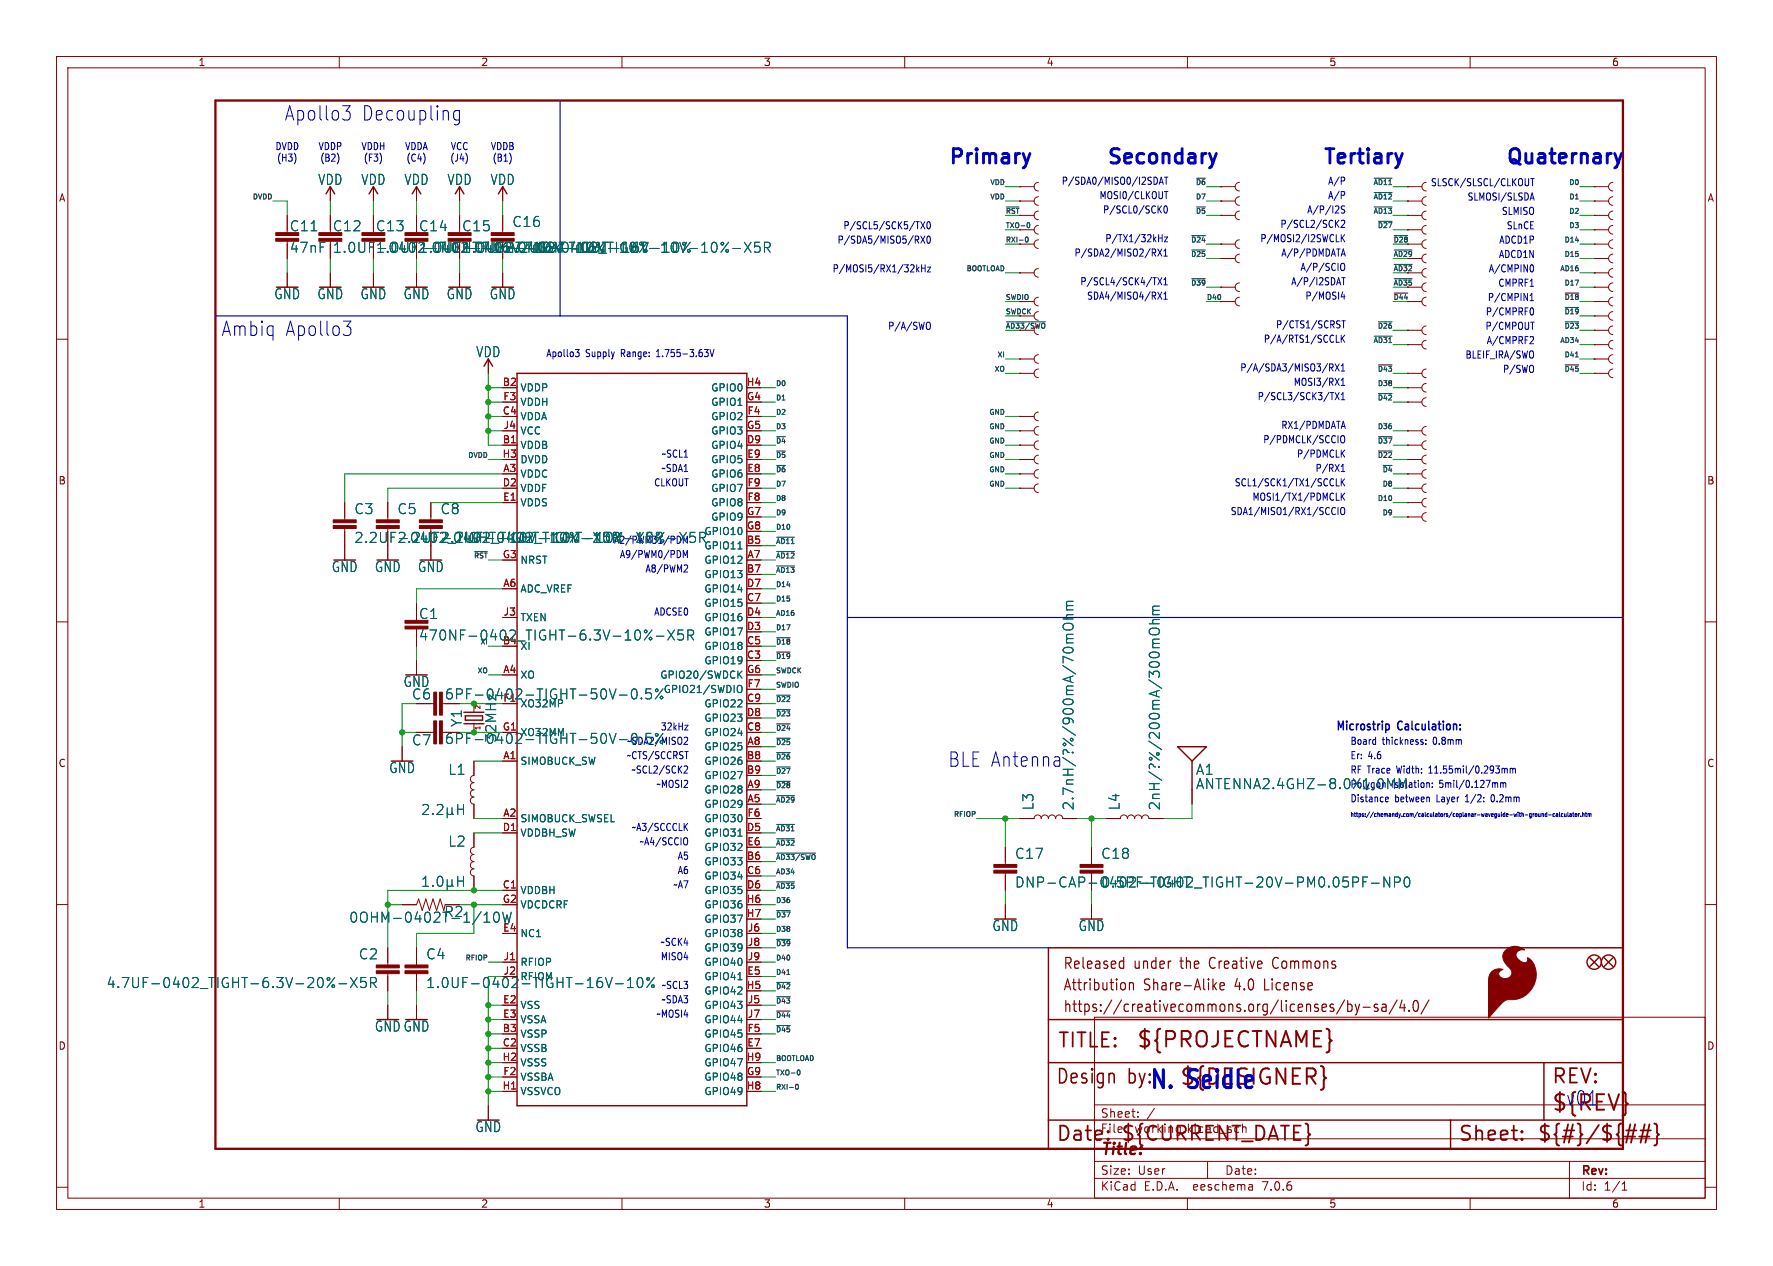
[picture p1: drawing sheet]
<svg xmlns="http://www.w3.org/2000/svg" width="314mm" height="224mm" viewBox="0 0 314 224" stroke-linecap="round" stroke-linejoin="round" font-family="sans-serif">
<defs><g id="words">
<g font-size="4.4" fill="#0000c2">
<text x="203.2" y="192.8">N.</text>
<text x="210.4" y="192.8">Seidle</text>
</g>
<g font-size="3.8" fill="#840000">
<text x="200.9" y="185.7">${PROJECTNAME}</text>
<text x="208.5" y="192.3">${DESIGNER}</text>
<text x="274.3" y="196.9">${REV}</text>
</g>
<g font-size="3.5" fill="#0000c2">
<text x="50.3" y="21.6">Apollo3</text>
<text x="64" y="21.6">Decoupling</text>
<text x="167.5" y="29.7">Primary</text>
<text x="195.5" y="29.7">Secondary</text>
<text x="233.7" y="29.7">Tertiary</text>
<text x="266.1" y="29.7">Quaternary</text>
<text x="39.1" y="59.7">Ambiq</text>
<text x="50.5" y="59.7">Apollo3</text>
<text x="167.7" y="135.9">BLE Antenna</text>
<text x="276.9" y="195.8">v01</text>
</g>
<g font-size="3.5" fill="#840000">
<text x="186.9" y="185.7">TITLE:</text>
<text x="186.7" y="192.1">Design</text>
<text x="199.4" y="192.1">by:</text>
<text x="274.3" y="192.1">REV:</text>
<text x="186.7" y="202.2">Date:</text>
<text x="198.1" y="202.2">${CURRENT_DATE}</text>
<text x="257.8" y="202.2">Sheet:</text>
<text x="271.8" y="202.2">${#}/${##}</text>
</g>
<text font-size="2.8" fill="#840000" x="194.6" y="204.8">Title:</text>
<g font-size="2.7" fill="#840000">
<text x="188" y="171.7">Released</text>
<text x="200.5" y="171.7">under</text>
<text x="208.9" y="171.7">the</text>
<text x="214.3" y="171.7">Creative</text>
<text x="225.8" y="171.7">Commons</text>
<text x="188" y="175.5">Attribution</text>
<text x="188" y="179.3">https://creativecommons.org/licenses/by-sa/4.0/</text>
<text x="202.2" y="175.5">Share-Alike</text>
<text x="218.5" y="175.5">4.0</text>
<text x="224" y="175.5">License</text>
</g>
<g font-size="2.5" fill="#006464">
<text x="56.2" y="32.9">VDD</text>
<text x="63.8" y="32.9">VDD</text>
<text x="71.4" y="32.9">VDD</text>
<text x="79" y="32.9">VDD</text>
<text x="86.7" y="32.9">VDD</text>
<text x="51.2" y="41.1">C11</text>
<text x="58.8" y="41.1">C12</text>
<text x="66.4" y="41.1">C13</text>
<text x="74" y="41.1">C14</text>
<text x="81.6" y="41.1">C15</text>
<text x="90.5" y="40.4">C16</text>
<text x="74" y="44.9">1.0UF-0402-TIGHT-16V-10%</text>
<text x="81.6" y="44.9">1.0UF-0402-TIGHT-16V-10%</text>
<text x="89.3" y="44.9">2.2UF-0402_TIGHT-10V-10%-X5R</text>
<text x="48.4" y="53.1">GND</text>
<text x="56" y="53.1">GND</text>
<text x="63.7" y="53.1">GND</text>
<text x="71.3" y="53.1">GND</text>
<text x="78.9" y="53.1">GND</text>
<text x="86.5" y="53.1">GND</text>
<text x="84.1" y="63.4">VDD</text>
<text x="62.6" y="91.2">C3</text>
<text x="70.2" y="91.2">C5</text>
<text x="77.8" y="91.2">C8</text>
<text x="58.6" y="101.4">GND</text>
<text x="62.6" y="96.2">2.2UF-0402_TIGHT-10V-10%-X5R</text>
<text x="66.2" y="101.4">GND</text>
<text x="73.8" y="101.4">GND</text>
<text x="77.8" y="96.2">2.2UF-0402_TIGHT-10V-10%-X5R</text>
<text x="74" y="109.7">C1</text>
<text x="71.3" y="121.7">GND</text>
<text x="81.9" y="128.7" transform="rotate(-90 81.9 128.7)">Y1</text>
<text x="88" y="131.4" transform="rotate(-90 88 131.4)">32MHz</text>
<text x="68.7" y="137">GND</text>
<text x="79.2" y="137.3">L1</text>
<text x="211.4" y="137.3">A1</text>
<text x="183" y="143.4" transform="rotate(-90 183 143.4)">L3</text>
<text x="190.1" y="143.4" transform="rotate(-90 190.1 143.4)">2.7nH/?%/900mA/70mOhm</text>
<text x="198.2" y="143.4" transform="rotate(-90 198.2 143.4)">L4</text>
<text x="205.3" y="143.4" transform="rotate(-90 205.3 143.4)">2nH/?%/200mA/300mOhm</text>
<text x="211.4" y="139.8">ANTENNA2.4GHZ-8.0X1.0MM</text>
<text x="79.2" y="150">L2</text>
<text x="179.4" y="152.1">C17</text>
<text x="194.7" y="152.1">C18</text>
<text x="179.4" y="157.2">DNP-CAP-0402-TIGHT</text>
<text x="194.7" y="157.2">0.5PF-0402_TIGHT-20V-PM0.05PF-NP0</text>
<text x="61.7" y="163.4">0OHM-0402T-1/10W</text>
<text x="175.4" y="164.9">GND</text>
<text x="190.7" y="164.9">GND</text>
<text x="63.4" y="169.9">C2</text>
<text x="75.3" y="169.9">C4</text>
<text x="18.8" y="175">4.7UF-0402_TIGHT-6.3V-20%-X5R</text>
<text x="75.3" y="175">1.0UF-0402-TIGHT-16V-10%</text>
<text x="66.2" y="182.7">GNDGND</text>
<text x="84" y="200.5">GND</text>
</g>
<g font-size="2.5" fill="#840000">
<text x="51.2" y="44.9">47nF</text>
<text x="58.8" y="44.9">1.0UF-0402-TIGHT-16V-10%</text>
<text x="74" y="113.5">470NF-0402_TIGHT-6.3V-10%-X5R</text>
<text x="72.8" y="123.9">C6</text>
<text x="78.6" y="123.9">6PF-0402-TIGHT-50V-0.5%</text>
<text x="78.6" y="131.8">6PF-0402-TIGHT-50V-0.5%</text>
<text x="72.8" y="132.1">C7</text>
<text x="78.5" y="162.4">R2</text>
</g>
<g font-size="2.1" fill="#0000c2">
<text x="236.2" y="129.3">Microstrip</text>
<text x="247.3" y="129.3">Calculation:</text>
</g>
<g font-size="2.1" fill="#840000">
<text x="194.6" y="197.9">Sheet:</text>
<text x="194.6" y="200.6">File:</text>
<text x="200.6" y="200.6">working.kicad_sch</text>
<text x="194.6" y="208">Size:</text>
<text x="201.2" y="208">User</text>
<text x="216.6" y="208">Date:</text>
<text x="279.6" y="208.2">Rev:</text>
<text x="194.6" y="210.8">KiCad</text>
<text x="202.3" y="210.8">E.D.A.</text>
<text x="211.2" y="210.8">eeschema</text>
<text x="223.5" y="210.8">7.0.6</text>
<text x="279.6" y="210.8">Id:</text>
<text x="283.6" y="210.8">1/1</text>
</g>
<g font-size="1.8" fill="#840000">
<text x="35" y="11.9">1</text>
<text x="85" y="11.9">2</text>
<text x="135" y="11.9">3</text>
<text x="185" y="11.9">4</text>
<text x="235" y="11.9">5</text>
<text x="285" y="11.9">6</text>
<text x="10.3" y="35.9">A</text>
<text x="301.9" y="35.9">A</text>
<text x="10.3" y="85.9">B</text>
<text x="301.8" y="85.9">B</text>
<text x="10.3" y="135.9">C</text>
<text x="301.8" y="135.9">C</text>
<text x="10.3" y="185.9">D</text>
<text x="301.8" y="185.9">D</text>
<text x="35" y="213.8">1</text>
<text x="85" y="213.8">2</text>
<text x="135" y="213.8">3</text>
<text x="185" y="213.8">4</text>
<text x="235" y="213.8">5</text>
<text x="285" y="213.8">6</text>
</g>
<g font-size="1.8" fill="#0000c2">
<text x="48.6" y="26.9">DVDD</text>
<text x="48.9" y="28.9">(H3)</text>
<text x="56.2" y="26.9">VDDP</text>
<text x="56.5" y="28.9">(B2)</text>
<text x="63.8" y="26.9">VDDH</text>
<text x="64.2" y="28.9">(F3)</text>
<text x="71.5" y="26.9">VDDA</text>
<text x="71.8" y="28.9">(C4)</text>
<text x="79.5" y="28.9">(J4)</text>
<text x="79.6" y="26.9">VCC</text>
<text x="86.7" y="26.9">VDDB</text>
<text x="87" y="28.9">(B1)</text>
<text x="187.6" y="32.8">P/SDA0/MISO0/I2SDAT</text>
<text x="194.3" y="35.3">MOSI0/CLKOUT</text>
<text x="234.7" y="32.8">A/P</text>
<text x="234.7" y="35.3">A/P</text>
<text x="252.9" y="33">SLSCK/SLSCL/CLKOUT</text>
<text x="259.4" y="35.6">SLMOSI/SLSDA</text>
<text x="149" y="40.6">P/SCL5/SCK5/TX0</text>
<text x="194.9" y="37.9">P/SCL0/SCK0</text>
<text x="226.3" y="40.4">P/SCL2/SCK2</text>
<text x="231" y="37.9">A/P/I2S</text>
<text x="265.5" y="38.1">SLMISO</text>
<text x="266.3" y="40.6">SLnCE</text>
<text x="148" y="43.2">P/SDA5/MISO5/RX0</text>
<text x="189.9" y="45.5">P/SDA2/MISO2/RX1</text>
<text x="195.4" y="42.9">P/TX1/32kHz</text>
<text x="222.8" y="42.9">P/MOSI2/I2SWCLK</text>
<text x="226.5" y="45.5">A/P/PDMDATA</text>
<text x="265" y="45.7">ADCD1N</text>
<text x="265" y="43.2">ADCD1P</text>
<text x="147.1" y="48.3">P/MOSI5/RX1/32kHz</text>
<text x="190.9" y="50.6">P/SCL4/SCK4/TX1</text>
<text x="192.1" y="53.1">SDA4/MISO4/RX1</text>
<text x="228.2" y="50.6">A/P/I2SDAT</text>
<text x="229.9" y="48">A/P/SCIO</text>
<text x="230.7" y="53.1">P/MOSI4</text>
<text x="263" y="53.3">P/CMPIN1</text>
<text x="263.2" y="48.3">A/CMPIN0</text>
<text x="264.9" y="50.8">CMPRF1</text>
<text x="156.9" y="58.4">P/A/SWO</text>
<text x="225.5" y="58.2">P/CTS1/SCRST</text>
<text x="262.6" y="58.4">P/CMPOUT</text>
<text x="262.6" y="55.9">P/CMPRF0</text>
<text x="96.5" y="63.3">Apollo3</text>
<text x="103.6" y="63.3">Supply</text>
<text x="110" y="63.3">Range:</text>
<text x="116.5" y="63.3">1.755-3.63V</text>
<text x="219.2" y="65.8">P/A/SDA3/MISO3/RX1</text>
<text x="223.4" y="60.7">P/A/RTS1/SCCLK</text>
<text x="259" y="63.5">BLEIF_IRA/SWO</text>
<text x="262.8" y="61">A/CMPRF2</text>
<text x="222.3" y="70.9">P/SCL3/SCK3/TX1</text>
<text x="228.7" y="68.3">MOSI3/RX1</text>
<text x="265.7" y="66">P/SWO</text>
<text x="226.5" y="76">RX1/PDMDATA</text>
<text x="116.8" y="83.6">~SDA1</text>
<text x="116.9" y="81">~SCL1</text>
<text x="223.3" y="78.5">P/PDMCLK/SCCIO</text>
<text x="229.2" y="81">P/PDMCLK</text>
<text x="232.5" y="83.6">P/RX1</text>
<text x="115.6" y="86.1">CLKOUT</text>
<text x="218.2" y="86.1">SCL1/SCK1/TX1/SCCLK</text>
<text x="221.4" y="88.7">MOSI1/TX1/PDMCLK</text>
<text x="217.5" y="91.2">SDA1/MISO1/RX1/SCCIO</text>
<text x="109.5" y="98.8">A9/PWM0/PDM</text>
<text x="114" y="101.4">A8/PWM2</text>
<text x="115.6" y="109">ADCSE0</text>
<text x="116.7" y="129.3">32kHz</text>
<text x="238.8" y="131.8">Board</text>
<text x="244.5" y="131.8">thickness:</text>
<text x="253.6" y="131.8">0.8mm</text>
<text x="110.7" y="134.4">~CTS/SCCRST</text>
<text x="111.6" y="136.9">~SCL2/SCK2</text>
<text x="238.8" y="136.9">RF Trace</text>
<text x="238.8" y="134.4">Er:</text>
<text x="242" y="134.4">4.6</text>
<text x="247.2" y="136.9">Width:</text>
<text x="253.1" y="136.9">11.55mil/0.293mm</text>
<text x="116" y="139.5">~MOSI2</text>
<text x="238.8" y="142">Distance</text>
<text x="246.7" y="142">between</text>
<text x="254.3" y="142">Layer</text>
<text x="254.8" y="139.5">5mil/0.127mm</text>
<text x="259.6" y="142">1/2:</text>
<text x="264.3" y="142">0.2mm</text>
<text x="111.6" y="147.1">~A3/SCCCLK</text>
<text x="113" y="149.6">~A4/SCCIO</text>
<text x="119.7" y="154.7">A6</text>
<text x="119.7" y="152.2">A5</text>
<text x="119" y="157.2">~A7</text>
<text x="116.7" y="167.4">~SCK4</text>
<text x="116.7" y="169.9">MISO4</text>
<text x="116.8" y="177.6">~SDA3</text>
<text x="116.9" y="175">~SCL3</text>
<text x="116" y="180.1">~MOSI4</text>
</g>
<g font-size="1.8" fill="#a90000">
<text x="88.8" y="68.3">B2</text>
<text x="88.9" y="70.9">F3</text>
<text x="132" y="68.3">H4</text>
<text x="132" y="70.9">G4</text>
<text x="88.8" y="73.4">C4</text>
<text x="89" y="75.9">J4</text>
<text x="132" y="75.9">G5</text>
<text x="132.1" y="73.4">F4</text>
<text x="88.8" y="81">H3</text>
<text x="88.8" y="78.5">B1</text>
<text x="88.9" y="83.6">A3</text>
<text x="132" y="78.5">D9</text>
<text x="132.1" y="83.6">E8</text>
<text x="132.1" y="81">E9</text>
<text x="88.8" y="86.1">D2</text>
<text x="88.9" y="88.6">E1</text>
<text x="132.1" y="88.6">F8</text>
<text x="132.1" y="86.1">F9</text>
<text x="132" y="91.2">G7</text>
<text x="132" y="93.7">G8</text>
<text x="88.8" y="98.8">G3</text>
<text x="132" y="96.3">B5</text>
<text x="132" y="101.3">B7</text>
<text x="132.1" y="98.8">A7</text>
<text x="88.9" y="103.9">A6</text>
<text x="132" y="106.4">C7</text>
<text x="132" y="103.9">D7</text>
<text x="89" y="109">J3</text>
<text x="132" y="111.5">D3</text>
<text x="132" y="109">D4</text>
<text x="88.9" y="119.1">A4</text>
<text x="132" y="116.6">C3</text>
<text x="132" y="114">C5</text>
<text x="132" y="119.1">G6</text>
<text x="132" y="124.2">C9</text>
<text x="132.1" y="121.7">F7</text>
<text x="132" y="129.3">C8</text>
<text x="132" y="126.7">D8</text>
<text x="132.1" y="131.8">A8</text>
<text x="88.9" y="134.4">A1</text>
<text x="132" y="134.4">B8</text>
<text x="132" y="136.9">B9</text>
<text x="132.1" y="142">A5</text>
<text x="132.1" y="139.4">A9</text>
<text x="88.8" y="147.1">D1</text>
<text x="88.9" y="144.5">A2</text>
<text x="132" y="147.1">D5</text>
<text x="132.1" y="149.6">E6</text>
<text x="132.1" y="144.5">F6</text>
<text x="132" y="152.1">B6</text>
<text x="132" y="154.7">C6</text>
<text x="88.8" y="157.2">C1</text>
<text x="88.8" y="159.8">G2</text>
<text x="132" y="159.8">H6</text>
<text x="132" y="157.2">D6</text>
<text x="88.9" y="164.8">E4</text>
<text x="132" y="162.3">H7</text>
<text x="132.2" y="164.8">J6</text>
<text x="132.2" y="167.4">J8</text>
<text x="89" y="169.9">J1</text>
<text x="132.1" y="172.5">E5</text>
<text x="132.2" y="169.9">J9</text>
<text x="88.9" y="177.5">E2</text>
<text x="132" y="175">H5</text>
<text x="132.2" y="177.5">J5</text>
<text x="88.8" y="182.6">B3</text>
<text x="88.8" y="185.2">C2</text>
<text x="88.9" y="180.1">E3</text>
<text x="132.1" y="185.2">E7</text>
<text x="132.1" y="182.6">F5</text>
<text x="132.2" y="180.1">J7</text>
<text x="88.8" y="187.7">H2</text>
<text x="88.9" y="190.2">F2</text>
<text x="132" y="187.7">H9</text>
<text x="132" y="190.2">G9</text>
<text x="88.8" y="192.8">H1</text>
<text x="132" y="192.8">H8</text>
</g>
<g font-size="1.8" fill="#006464">
<text x="91.9" y="69.4">VDDP</text>
<text x="91.9" y="72">VDDH</text>
<text x="125.7" y="72">GPIO1</text>
<text x="125.7" y="69.4">GPIO0</text>
<text x="91.9" y="74.5">VDDA</text>
<text x="91.9" y="77.1">VCC</text>
<text x="125.7" y="74.5">GPIO2</text>
<text x="125.7" y="77.1">GPIO3</text>
<text x="91.9" y="79.6">VDDB</text>
<text x="91.9" y="82.1">DVDD</text>
<text x="125.7" y="79.6">GPIO4</text>
<text x="125.7" y="82.1">GPIO5</text>
<text x="91.9" y="84.7">VDDC</text>
<text x="91.9" y="87.2">VDDF</text>
<text x="91.9" y="89.8">VDDS</text>
<text x="125.7" y="84.7">GPIO6</text>
<text x="125.7" y="89.8">GPIO8</text>
<text x="125.7" y="87.2">GPIO7</text>
<text x="124.5" y="94.8">GPIO10</text>
<text x="125.7" y="92.3">GPIO9</text>
<text x="91.9" y="99.9">NRST</text>
<text x="108.5" y="96.3">A2/PWM31/PDM</text>
<text x="124.5" y="99.9">GPIO12</text>
<text x="124.5" y="97.4">GPIO11</text>
<text x="91.9" y="105">ADC_VREF</text>
<text x="124.5" y="102.5">GPIO13</text>
<text x="124.5" y="107.5">GPIO15</text>
<text x="124.5" y="105">GPIO14</text>
<text x="91.9" y="110.1">TXEN</text>
<text x="124.5" y="112.6">GPIO17</text>
<text x="124.5" y="110.1">GPIO16</text>
<text x="88.8" y="114">B4</text>
<text x="91.9" y="115.2">XI</text>
<text x="124.5" y="117.7">GPIO19</text>
<text x="124.5" y="115.2">GPIO18</text>
<text x="88.9" y="124.2">F1</text>
<text x="91.9" y="120.2">XO</text>
<text x="91.9" y="125.3">XO32MP</text>
<text x="116.7" y="120.2">GPIO20/SWDCK</text>
<text x="117.3" y="122.8">GPIO21/SWDIO</text>
<text x="124.5" y="125.3">GPIO22</text>
<text x="88.8" y="129.3">G1</text>
<text x="91.9" y="130.4">XO32MM</text>
<text x="110.8" y="131.8">~SDA2/MISO2</text>
<text x="124.5" y="130.4">GPIO24</text>
<text x="124.5" y="127.9">GPIO23</text>
<text x="91.9" y="135.5">SIMOBUCK_SW</text>
<text x="124.5" y="132.9">GPIO25</text>
<text x="124.5" y="135.5">GPIO26</text>
<text x="124.5" y="143.1">GPIO29</text>
<text x="124.5" y="140.6">GPIO28</text>
<text x="124.5" y="138">GPIO27</text>
<text x="238.8" y="139.5">Polygon</text>
<text x="246.2" y="139.5">Isolation:</text>
<text x="91.9" y="145.6">SIMOBUCK_SWSEL</text>
<text x="91.9" y="148.2">VDDBH_SW</text>
<text x="124.5" y="148.2">GPIO31</text>
<text x="124.5" y="145.6">GPIO30</text>
<text x="124.5" y="153.3">GPIO33</text>
<text x="124.5" y="155.8">GPIO34</text>
<text x="124.5" y="150.7">GPIO32</text>
<text x="91.9" y="158.3">VDDBH</text>
<text x="91.9" y="160.9">VDCDCRF</text>
<text x="124.5" y="158.3">GPIO35</text>
<text x="124.5" y="160.9">GPIO36</text>
<text x="91.9" y="166">NC1</text>
<text x="124.5" y="163.4">GPIO37</text>
<text x="124.5" y="166">GPIO38</text>
<text x="89" y="172.5">J2</text>
<text x="91.9" y="171">RFIOP</text>
<text x="91.9" y="173.6">RFIOM</text>
<text x="124.5" y="173.6">GPIO41</text>
<text x="124.5" y="168.5">GPIO39</text>
<text x="124.5" y="171">GPIO40</text>
<text x="91.9" y="178.7">VSS</text>
<text x="124.5" y="176.1">GPIO42</text>
<text x="124.5" y="178.7">GPIO43</text>
<text x="91.9" y="183.7">VSSP</text>
<text x="91.9" y="181.2">VSSA</text>
<text x="124.5" y="183.7">GPIO45</text>
<text x="124.5" y="181.2">GPIO44</text>
<text x="91.9" y="186.3">VSSB</text>
<text x="91.9" y="191.4">VSSBA</text>
<text x="91.9" y="188.8">VSSS</text>
<text x="124.5" y="186.3">GPIO46</text>
<text x="124.5" y="191.4">GPIO48</text>
<text x="124.5" y="188.8">GPIO47</text>
<text x="91.9" y="193.9">VSSVCO</text>
<text x="124.5" y="193.9">GPIO49</text>
</g>
<g font-size="1.2" fill="#0f0f0f">
<text x="44.6" y="35.3">DVDD</text>
<text x="175" y="32.8">VDD</text>
<text x="175" y="35.3">VDD</text>
<text x="211.3" y="32.8">~{D6}</text>
<text x="211.3" y="35.3">D7</text>
<text x="242.8" y="35.3">~{AD12}</text>
<text x="242.8" y="32.8">~{AD11}</text>
<text x="277.4" y="35.3">D1</text>
<text x="277.4" y="32.8">D0</text>
<text x="211.3" y="37.9">~{D5}</text>
<text x="242.8" y="37.9">~{AD13}</text>
<text x="243.5" y="40.4">~{D27}</text>
<text x="277.4" y="40.4">D3</text>
<text x="277.4" y="37.9">D2</text>
<text x="210.5" y="42.9">~{D24}</text>
<text x="210.5" y="45.5">~{D25}</text>
<text x="276.5" y="42.9">D14</text>
<text x="276.5" y="45.5">D15</text>
<text x="170.8" y="48">BOOTLOAD</text>
<text x="210.5" y="50.6">~{D39}</text>
<text x="275.8" y="48">AD16</text>
<text x="276.5" y="50.6">D17</text>
<text x="276.5" y="53.1">~{D18}</text>
<text x="243.5" y="58.2">~{D26}</text>
<text x="276.5" y="55.6">~{D19}</text>
<text x="276.5" y="58.2">~{D23}</text>
<text x="175.7" y="65.8">XO</text>
<text x="176.3" y="63.3">XI</text>
<text x="242.8" y="60.7">~{AD31}</text>
<text x="243.5" y="65.8">~{D43}</text>
<text x="275.8" y="60.7">AD34</text>
<text x="276.5" y="65.8">~{D45}</text>
<text x="276.5" y="63.3">D41</text>
<text x="137.2" y="70.9">D1</text>
<text x="137.2" y="68.3">D0</text>
<text x="243.5" y="70.9">~{D42}</text>
<text x="243.5" y="68.3">D38</text>
<text x="137.2" y="76">D3</text>
<text x="137.2" y="73.4">D2</text>
<text x="174.8" y="73.4">GND</text>
<text x="174.8" y="76">GND</text>
<text x="243.5" y="76">D36</text>
<text x="82.7" y="81">DVDD</text>
<text x="137.2" y="83.6">~{D6}</text>
<text x="137.2" y="78.5">~{D4}</text>
<text x="137.2" y="81">~{D5}</text>
<text x="174.8" y="81">GND</text>
<text x="174.8" y="83.6">GND</text>
<text x="174.8" y="78.5">GND</text>
<text x="243.5" y="78.5">~{D37}</text>
<text x="243.5" y="81">~{D22}</text>
<text x="244.4" y="83.6">~{D4}</text>
<text x="137.2" y="86.1">D7</text>
<text x="137.2" y="88.7">D8</text>
<text x="174.8" y="86.1">GND</text>
<text x="243.5" y="88.7">D10</text>
<text x="244.4" y="86.1">D8</text>
<text x="137.2" y="93.7">D10</text>
<text x="137.2" y="91.2">D9</text>
<text x="244.4" y="91.2">D9</text>
<text x="83.7" y="98.8">~{RST}</text>
<text x="137.2" y="96.3">~{AD11}</text>
<text x="137.2" y="98.8">~{AD12}</text>
<text x="137.2" y="101.4">~{AD13}</text>
<text x="137.2" y="106.4">D15</text>
<text x="137.2" y="103.9">D14</text>
<text x="137.2" y="109">AD16</text>
<text x="137.2" y="111.5">D17</text>
<text x="84.3" y="119.1">XO</text>
<text x="137.2" y="119.1">SWDCK</text>
<text x="137.2" y="114.1">~{D18}</text>
<text x="137.2" y="116.6">~{D19}</text>
<text x="137.2" y="121.7">SWDIO</text>
<text x="137.2" y="124.2">~{D22}</text>
<text x="137.2" y="126.8">~{D23}</text>
<text x="137.2" y="131.8">~{D25}</text>
<text x="137.2" y="129.3">~{D24}</text>
<text x="137.2" y="136.9">~{D27}</text>
<text x="137.2" y="134.4">~{D26}</text>
<text x="137.2" y="142">~{AD29}</text>
<text x="137.2" y="139.5">~{D28}</text>
<text x="137.2" y="147.1">~{AD31}</text>
<text x="137.2" y="149.6">~{AD32}</text>
<text x="168.5" y="144.5">RFIOP</text>
<text x="137.2" y="152.2">~{AD33/SWO}</text>
<text x="137.2" y="154.7">AD34</text>
<text x="137.2" y="159.8">D36</text>
<text x="137.2" y="157.2">~{AD35}</text>
<text x="137.2" y="164.9">D38</text>
<text x="137.2" y="167.4">~{D39}</text>
<text x="137.2" y="162.3">~{D37}</text>
<text x="82.2" y="169.9">RFIOP</text>
<text x="137.2" y="172.5">D41</text>
<text x="137.2" y="169.9">D40</text>
<text x="137.2" y="177.6">~{D43}</text>
<text x="137.2" y="175">~{D42}</text>
<text x="137.2" y="180.1">~{D44}</text>
<text x="137.2" y="182.6">~{D45}</text>
<text x="137.2" y="187.7">BOOTLOAD</text>
<text x="137.2" y="190.3">TXO-0</text>
<text x="137.2" y="192.8">RXI-0</text>
</g>
<g font-size="1.2" fill="#840000">
<text x="177.8" y="37.9">~{RST}</text>
<text x="177.8" y="40.4">TXO-0</text>
<text x="177.8" y="42.9">RXI-0</text>
<text x="246.4" y="42.9">~{D28}</text>
<text x="246.4" y="45.5">~{AD29}</text>
<text x="177.8" y="53.1">SWDIO</text>
<text x="213.4" y="53.1">D40</text>
<text x="246.4" y="48">~{AD32}</text>
<text x="246.4" y="53.1">~{D44}</text>
<text x="246.4" y="50.6">~{AD35}</text>
<text x="177.8" y="55.6">SWDCK</text>
<text x="177.8" y="58.2">~{AD33/SWO}</text>
<text x="85.2" y="125.6" transform="rotate(-90 85.2 125.6)">2</text>
<text x="85.2" y="129.2" transform="rotate(-90 85.2 129.2)">1</text>
</g>
<text font-size="1.2" fill="#006464" x="84.8" y="114.1">XI</text>
<text font-size="1.1" fill="#0000c2" x="238.8" y="144.5">https://chemandy.com/calculators/coplanar-waveguide-with-ground-calculator.htm</text>
</g></defs>
<g fill="none" stroke="#840000" stroke-width=".18">
<path d="M10 10h293.6v203.9h-293.6zM12 12h289.6v199.9h-289.6zM60 10v2M110 10v2M160 10v2M210 10v2M260 10v2M50.8 38.1v2.5M58.4 33v2.6M58.4 38.1v2.5M66 33v2.6M66 38.1v2.5"/>
<path d="M73.7 33v2.6M73.7 38.1v2.5M81.3 33v2.6M81.3 38.1v2.5M88.9 33v2.6M88.9 38.1v3M180.3 35.6h.1M180.3 33h.1M180.3 35.6h2.6M180.3 38.1h2.6M180.3 33h2.6M183.6 34.8a.76 .76 0 0 0-.7 .8 .76 .76 0 0 0 .7 .7"/>
<path d="M183.6 39.9a.76 .76 0 0 0-.7 .7 .76 .76 0 0 0 .7 .8M183.6 37.3a.76 .76 0 0 0-.7 .8 .76 .76 0 0 0 .7 .8M183.6 32.3a.76 .76 0 0 0-.7 .7 .76 .76 0 0 0 .7 .8M215.9 38.1h.1M215.9 33h.1M215.9 35.6h.1M215.9 35.6h2.5M215.9 38.1h2.5M215.9 33h2.5M219.2 37.3a.76 .76 0 0 0-.8 .8 .76 .76 0 0 0 .8 .8M219.2 32.3a.76 .76 0 0 0-.8 .7 .76 .76 0 0 0 .8 .8M219.2 34.8a.76 .76 0 0 0-.8 .8 .76 .76 0 0 0 .8 .7"/>
<path d="M248.9 33h.1M248.9 38.1h.1M248.9 35.6h.1M248.9 35.6h2.6M248.9 38.1h2.6M248.9 33h2.6M252.2 32.3a.76 .76 0 0 0-.7 .7 .76 .76 0 0 0 .7 .8M252.2 37.3a.76 .76 0 0 0-.7 .8 .76 .76 0 0 0 .7 .8M252.2 34.8a.76 .76 0 0 0-.7 .8 .76 .76 0 0 0 .7 .7M252.2 39.9a.76 .76 0 0 0-.7 .7 .76 .76 0 0 0 .7 .8M281.9 35.6h.1M281.9 38.1h.1"/>
<path d="M281.9 33h.1M281.9 35.6h2.6M281.9 38.1h2.6M281.9 33h2.6M285.2 34.8a.76 .76 0 0 0-.7 .8 .76 .76 0 0 0 .7 .7M285.2 39.9a.76 .76 0 0 0-.7 .7 .76 .76 0 0 0 .7 .8M285.2 37.3a.76 .76 0 0 0-.7 .8 .76 .76 0 0 0 .7 .8M285.2 32.3a.76 .76 0 0 0-.7 .7 .76 .76 0 0 0 .7 .8M10 60h2M50.8 48.3v2.5M58.4 48.3v2.5M66 48.3v2.5"/>
<path d="M73.7 48.3v2.5M81.3 48.3v2.5M88.9 48.3v2.5M180.3 48.3h.1M180.3 48.3h2.6M180.3 43.2h2.6M180.3 40.6h2.6M180.3 53.3h2.6M180.3 58.4h2.6M180.3 55.9h2.6M183.6 47.5a.76 .76 0 0 0-.7 .8 .76 .76 0 0 0 .7 .7M183.6 42.4a.76 .76 0 0 0-.7 .8 .76 .76 0 0 0 .7 .7"/>
<path d="M183.6 52.6a.76 .76 0 0 0-.7 .7 .76 .76 0 0 0 .7 .8M183.6 55.1a.76 .76 0 0 0-.7 .8 .76 .76 0 0 0 .7 .7M183.6 57.7a.76 .76 0 0 0-.7 .7 .76 .76 0 0 0 .7 .8M215.9 43.2h.1M215.9 50.8h.1M215.9 45.7h.1M215.9 43.2h2.5M215.9 50.8h2.5M215.9 53.3h2.5M215.9 45.7h2.5M219.2 52.6a.76 .76 0 0 0-.8 .7 .76 .76 0 0 0 .8 .8M219.2 42.4a.76 .76 0 0 0-.8 .8 .76 .76 0 0 0 .8 .7"/>
<path d="M219.2 50a.76 .76 0 0 0-.8 .8 .76 .76 0 0 0 .8 .8M219.2 45a.76 .76 0 0 0-.8 .7 .76 .76 0 0 0 .8 .8M248.9 58.4h.1M248.9 40.6h.1M248.9 48.3h2.6M248.9 43.2h2.6M248.9 40.6h2.6M248.9 50.8h2.6M248.9 53.3h2.6M248.9 45.7h2.6M248.9 58.4h2.6M252.2 47.5a.76 .76 0 0 0-.7 .8 .76 .76 0 0 0 .7 .7"/>
<path d="M252.2 50a.76 .76 0 0 0-.7 .8 .76 .76 0 0 0 .7 .8M252.2 52.6a.76 .76 0 0 0-.7 .7 .76 .76 0 0 0 .7 .8M252.2 45a.76 .76 0 0 0-.7 .7 .76 .76 0 0 0 .7 .8M252.2 57.7a.76 .76 0 0 0-.7 .7 .76 .76 0 0 0 .7 .8M252.2 42.4a.76 .76 0 0 0-.7 .8 .76 .76 0 0 0 .7 .7M281.9 40.6h.1M281.9 58.4h.1M281.9 45.7h.1M281.9 53.3h.1M281.9 48.3h.1M281.9 55.9h.1M281.9 50.8h.1"/>
<path d="M281.9 43.2h.1M281.9 48.3h2.6M281.9 43.2h2.6M281.9 40.6h2.6M281.9 50.8h2.6M281.9 53.3h2.6M281.9 45.7h2.6M281.9 58.4h2.6M281.9 55.9h2.6M285.2 57.7a.76 .76 0 0 0-.7 .7 .76 .76 0 0 0 .7 .8M285.2 45a.76 .76 0 0 0-.7 .7 .76 .76 0 0 0 .7 .8M285.2 52.6a.76 .76 0 0 0-.7 .7 .76 .76 0 0 0 .7 .8"/>
<path d="M285.2 47.5a.76 .76 0 0 0-.7 .8 .76 .76 0 0 0 .7 .7M285.2 55.1a.76 .76 0 0 0-.7 .8 .76 .76 0 0 0 .7 .7M285.2 50a.76 .76 0 0 0-.7 .8 .76 .76 0 0 0 .7 .8M285.2 42.4a.76 .76 0 0 0-.7 .8 .76 .76 0 0 0 .7 .7M301.6 60h2M86.4 63.5v2.5M88.9 78.7h2.5M88.9 76.2h2.5M180.3 63.5h.1M180.3 66h.1M180.3 73.7h.1M180.3 78.7h.1"/>
<path d="M180.3 76.2h.1M180.3 78.7h2.6M180.3 63.5h2.6M180.3 66h2.6M180.3 76.2h2.6M180.3 73.7h2.6M183.6 62.7a.76 .76 0 0 0-.7 .8 .76 .76 0 0 0 .7 .8M183.6 65.3a.76 .76 0 0 0-.7 .7 .76 .76 0 0 0 .7 .8M183.6 72.9a.76 .76 0 0 0-.7 .8 .76 .76 0 0 0 .7 .7M183.6 78a.76 .76 0 0 0-.7 .7 .76 .76 0 0 0 .7 .8M183.6 75.4a.76 .76 0 0 0-.7 .8 .76 .76 0 0 0 .7 .8M248.9 78.7h.1"/>
<path d="M248.9 61h.1M248.9 68.6h.1M248.9 71.1h.1M248.9 66h.1M248.9 76.2h.1M248.9 78.7h2.6M248.9 61h2.6M248.9 66h2.6M248.9 76.2h2.6M248.9 68.6h2.6M248.9 71.1h2.6M252.2 78a.76 .76 0 0 0-.7 .7 .76 .76 0 0 0 .7 .8"/>
<path d="M252.2 60.2a.76 .76 0 0 0-.7 .8 .76 .76 0 0 0 .7 .7M252.2 67.8a.76 .76 0 0 0-.7 .8 .76 .76 0 0 0 .7 .7M252.2 70.4a.76 .76 0 0 0-.7 .7 .76 .76 0 0 0 .7 .8M252.2 65.3a.76 .76 0 0 0-.7 .7 .76 .76 0 0 0 .7 .8M252.2 75.4a.76 .76 0 0 0-.7 .8 .76 .76 0 0 0 .7 .8M281.9 61h.1M281.9 63.5h.1M281.9 66h.1M281.9 61h2.6M281.9 63.5h2.6M281.9 66h2.6M285.2 60.2a.76 .76 0 0 0-.7 .8 .76 .76 0 0 0 .7 .7"/>
<path d="M285.2 62.7a.76 .76 0 0 0-.7 .8 .76 .76 0 0 0 .7 .8M285.2 65.3a.76 .76 0 0 0-.7 .7 .76 .76 0 0 0 .7 .8M61 88.9v3M61 93.5v5.6M68.6 88.9v3M68.6 93.5v.5M68.6 96.5v2.6M76.2 88.9v3M76.2 93.5v.5M76.2 96.5v2.6M88.9 88.9h2.5M180.3 86.4h.1"/>
<path d="M180.3 83.8h.1M180.3 81.3h.1M180.3 83.8h2.6M180.3 86.4h2.6M180.3 81.3h2.6M183.6 85.6a.76 .76 0 0 0-.7 .8 .76 .76 0 0 0 .7 .7M183.6 83.1a.76 .76 0 0 0-.7 .7 .76 .76 0 0 0 .7 .8M183.6 80.5a.76 .76 0 0 0-.7 .8 .76 .76 0 0 0 .7 .7M248.9 91.4h.1M248.9 83.8h.1M248.9 86.4h.1M248.9 88.9h.1"/>
<path d="M248.9 81.3h.1M248.9 88.9h2.6M248.9 91.4h2.6M248.9 83.8h2.6M248.9 86.4h2.6M248.9 81.3h2.6M252.2 90.7a.76 .76 0 0 0-.7 .7 .76 .76 0 0 0 .7 .8M252.2 83.1a.76 .76 0 0 0-.7 .7 .76 .76 0 0 0 .7 .8M252.2 85.6a.76 .76 0 0 0-.7 .8 .76 .76 0 0 0 .7 .7M252.2 88.1a.76 .76 0 0 0-.7 .8 .76 .76 0 0 0 .7 .8M252.2 80.5a.76 .76 0 0 0-.7 .8 .76 .76 0 0 0 .7 .7M10 110h2"/>
<path d="M73.7 106.7v2.5M73.7 116.8v2.6M88.9 109.2h2.5M301.6 110h2M71.1 132.1v2.5M83.8 134.6v2.6a.64 .64 0 0 0-.6 .6 .64 .64 0 0 0 .6 .6 .64 .64 0 0 0-.6 .7 .64 .64 0 0 0 .6 .6 .64 .64 0 0 0-.6 .6 .64 .64 0 0 0 .6 .7 .64 .64 0 0 0-.6 .6 .64 .64 0 0 0 .6 .6v2.6M83.8 124.5v1.5M83.8 128v1.5M88.9 134.6h2.5M210.8 139.7v2.5M10 160h2M83.8 147.3v2.6a.64 .64 0 0 0-.6 .6 .64 .64 0 0 0 .6 .6 .64 .64 0 0 0-.6 .7 .64 .64 0 0 0 .6 .6 .64 .64 0 0 0-.6 .6 .64 .64 0 0 0 .6 .7 .64 .64 0 0 0-.6 .6 .64 .64 0 0 0 .6 .6v2.6"/>
<path d="M88.9 157.5h2.5M88.9 147.3h2.5M177.8 149.9v3M177.8 154.4v3.1M180.3 144.8h2.6a.64 .64 0 0 1 .6-.7 .64 .64 0 0 1 .6 .7 .64 .64 0 0 1 .7-.7 .64 .64 0 0 1 .6 .7 .64 .64 0 0 1 .7-.7 .64 .64 0 0 1 .6 .7 .64 .64 0 0 1 .6-.7 .64 .64 0 0 1 .7 .7h2.5M193 149.9v3M193 154.4v.5M195.6 144.8h2.5a.64 .64 0 0 1 .7-.7 .64 .64 0 0 1 .6 .7 .64 .64 0 0 1 .6-.7 .64 .64 0 0 1 .7 .7 .64 .64 0 0 1 .6-.7 .64 .64 0 0 1 .6 .7 .64 .64 0 0 1 .7-.7 .64 .64 0 0 1 .6 .7h2.5M301.6 160h2M68.6 167.6v3.1M68.6 172.2v3.1M68.6 177.8v2.5"/>
<path d="M71.1 160h2.6l.3-1 .7 2 .6-2 .6 2 .7-2 .6 2 .7-2 .6 2M73.7 167.6v3.1M73.7 172.2v3.1M73.7 177.8v2.5M88.9 170.2h2.5M132.1 170.2h2.5M132.1 177.8h2.5M132.1 165.1h2.5M132.1 167.6h2.5M177.8 160v2.6M193 160v2.6M193.6 179.9h108v32h-108z"/>
<path d="M86.4 195.6v2.5M88.9 193h2.5M132.1 180.3h2.5M193.6 195.4h108M201.2 197.5v.1M201.2 196.7v.1M204.2 196l-1.3 2M10 210h2M60 211.9v2M110 211.9v2M160 211.9v2M193.6 208.4h108"/>
<path d="M193.6 205.4h108M193.6 201.4h108M210 211.9v2M213.6 205.4v3M221.4 209.6l.1 .9M221.5 210.4l-.1 .1M221.5 209.9h-.1M260 211.9v2M277.6 205.4v6.5M286.9 210.5h.8M286.9 209.4l.4-.4v1.5M301.6 210h2"/>
</g>
<g fill="#840000" stroke="#840000" stroke-width=".18">
<path d="M175.8 153.9h4v.5h-4z"/>
<path d="M175.8 152.9h4v.5h-4z"/>
<path d="M48.8 42.2h4v.5h-4z"/>
<path d="M48.8 41.1h4v.6h-4z"/>
<path d="M64 42.2h4.1v.5h-4.1z"/>
<path d="M64 41.1h4.1v.6h-4.1z"/>
<path d="M56.4 42.2h4.1v.5h-4.1z"/>
<path d="M56.4 41.1h4.1v.6h-4.1z"/>
<path d="M71.6 171.7h4.1v.5h-4.1z"/>
<path d="M71.6 170.7h4.1v.5h-4.1z"/>
<path d="M191 153.9h4.1v.5h-4.1z"/>
<path d="M191 152.9h4.1v.5h-4.1z"/>
<path d="M266.2 168.2a2.45 2.45 0 0 1 3.4-.2 1.05 1.05 0 0 0-1.4 .6 1.05 1.05 0 0 0 .7 1.4 .75 .75 0 0 0 1.3-.2v-.4a3.8 3.8 0 0 1 .8 5.4 4.3 4.3 0 0 1-4.3 2 4.8 4.8 0 0 0-2.2 1.9l-1.2 1.4v-6.4a1.93 1.93 0 0 1 2.5-2.2 .81 .81 0 0 0-.8 .9 .81 .81 0 0 0 1 .7 1.09 1.09 0 0 0 1.3-.6 1.09 1.09 0 0 0-.4-1.4 2.08 2.08 0 0 1-.7-2.9z"/>
<path d="M86.9 42.2h4v.5h-4z"/>
<path d="M86.9 41.1h4v.6h-4z"/>
<path d="M79.2 42.2h4.1v.5h-4.1z"/>
<path d="M79.2 41.1h4.1v.6h-4.1z"/>
<path d="M66.5 171.7h4.1v.5h-4.1z"/>
<path d="M66.5 170.7h4.1v.5h-4.1z"/>
<path d="M74.2 93h4v.5h-4z"/>
<path d="M74.2 91.9h4v.6h-4z"/>
<path d="M71.6 110.7h4.1v.6h-4.1z"/>
<path d="M71.6 109.7h4.1v.5h-4.1z"/>
<path d="M66.5 93h4.1v.5h-4.1z"/>
<path d="M66.5 91.9h4.1v.6h-4.1z"/>
<path d="M71.6 42.2h4.1v.5h-4.1z"/>
<path d="M71.6 41.1h4.1v.6h-4.1z"/>
<path d="M58.9 93h4.1v.5h-4.1z"/>
<path d="M58.9 91.9h4.1v.6h-4.1z"/>
<path d="M77.7 122.4h.5v4.1h-.5z"/>
<path d="M76.7 122.4h.5v4.1h-.5z"/>
<path d="M77.7 127.5h.5v4.1h-.5z"/>
<path d="M76.7 127.5h.5v4.1h-.5z"/>
</g>
<g fill="none" stroke="#840000" stroke-width=".25">
<path d="M57.7 34.3l.7-1.3 .8 1.3M65.3 34.3l.7-1.3 .8 1.3M72.9 34.3l.8-1.3 .7 1.3M80.5 34.3l.8-1.3 .7 1.3M88.1 34.3l.8-1.3 .8 1.3M85.6 64.8l.8-1.3 .7 1.3M91.4 66h40.7v129.6h-40.7zM82 128h3.6M82 126h3.6M82.3 127.4h3M82.3 126.6h3M208.3 132.1h5.1l-2.6 2.5z"/>
<path d="M210.8 134.6v5.1M185.4 167.6h101.6v35.6h-101.6zM281.2 169.4l1.5 1.5M282.7 169.4l-1.5 1.5M283.7 169.4l1.5 1.5M285.2 169.4l-1.5 1.5M185.4 198.1h101.6M185.4 180.3h101.6M185.4 188h101.6M256.5 198.1v5.1M273 188v10.1"/>
<circle cx="281.9" cy="170.2" r="1.27"/>
<circle cx="284.5" cy="170.2" r="1.27"/>
</g>
<g fill="none" stroke="#006464" stroke-width=".18">
<path d="M128.4 44.2l.2-.1 .2 .3-.2 .2-.2-.1M128.8 42.9l-1.3 1.7M129.6 44h1.4M131.6 42.9l1.2 1.7M132.8 42.9l-1.2 1.7M134.4 42.9h-.9l-.1 .8 .3-.2 .6 .1 .1 .3v.6l-.3 .1h-.4l-.3-.1M135.2 43.8h.7a.48 .48 0 0 0 .3-.5 .48 .48 0 0 0-.3-.4h-.7v1.7M135.6 43.8l.6 .8M117.1 94.3l.1 .2M117.4 94.2l-1.3 1.7M120.2 94.2l1.2 1.7M121.4 94.2l-1.2 1.7"/>
<path d="M122.9 94.2h-.8l-.1 .8 .2-.2 .6 .1 .2 .3-.1 .6-.2 .1h-.5l-.2-.1M123.8 95.1h.6M124.2 95.1l.6 .8M124.4 94.2h-.6v1.7M130.5 97.1h.7M115.3 111.4l-1.4 1.8M116.1 112.5h1.3M118.1 111.4l1.2 1.8M119.3 111.4l-1.2 1.8M120.8 111.4h-.8l-.1 .9 .2-.2 .6 .1 .2 .2-.1 .6-.2 .2h-.5l-.2-.2M121.7 112.4h.6a.48 .48 0 0 0 .4-.5 .48 .48 0 0 0-.4-.5h-.6v1.8M122.1 112.4l.6 .8"/>
<path d="M130.7 119.2l.5 .8M131.2 118.7l-.7 .7M188 109.5h1.8M188.1 110.5a1.14 1.14 0 0 1 1.7 .2 .6 .6 0 0 1-.6 .7h-.6a.59 .59 0 0 1-.5-.3 .59 .59 0 0 1 0-.6zM188.6 107.9h1.2M188.9 107.1l-.2 .1a.48 .48 0 0 0 .1 .7M188.9 107.1h.9M189.8 108.7l-1.1 .1a.48 .48 0 0 0 .1 .7M189.8 112.2h-.9l-.3 .3M189.8 106.4h-1.1l-.1 .5 .3 .2M203.3 110.3h1.7M203.3 111.4a1.14 1.14 0 0 1 1.7 .1 .6 .6 0 0 1-.6 .8h-.6a.59 .59 0 0 1-.5-.3 .59 .59 0 0 1 0-.6z"/>
<path d="M203.8 108.7h1.2M204.1 108h-.2a.48 .48 0 0 0 .1 .7M204.1 108h.9M205 113l-1.1 .1M205 109.6l-1.1 .1a.48 .48 0 0 0 .1 .6M205 107.2l-1.1 .1-.1 .4 .3 .3M109.5 122.9h1.4M109.5 130.8h1.4M111.7 130.1l.4-.4 .3 .1 .2 .3M111.9 121.9l.4-.1a1.11 1.11 0 0 1 0 1.8h-.2a1.18 1.18 0 0 1-.2-1.7zM113.4 123.5v.1M115.1 121.8h-.8l-.1 .9 .3-.2 .5 .1 .2 .3-.1 .6-.2 .1h-.4l-.3-.1"/>
<path d="M115.1 129.7h-.8l-.1 .9M115.9 130l.2-.3 .3 .3M116.8 123.2l-.1 .2 .3 .2 .2-.2M117.2 121.8l-1.3 1.8M117.2 129.7l-1.3 1.8M130.7 121.2a.43 .43 0 0 1 .5 .5v.4a.43 .43 0 0 1-.5 .4M74.8 142.5l.2-.2 .6 .1a.48 .48 0 0 1 .1 .7l-1 1h1.1M74.8 156.8h1M74.8 155.5l.5-.5v1.8M76.6 143.9v.2M76.6 156.6v.2M77.3 142.5l.3-.2 .6 .1a.48 .48 0 0 1 0 .7l-1 1h1.1"/>
<path d="M77.6 155.1l.3-.1a1.11 1.11 0 0 1 0 1.8h-.2a1.18 1.18 0 0 1-.1-1.7zM79.1 143.8l.2 .3h.4l.2-.3M79.1 142.9v1.8M79.1 155.6v1.8M79.1 156.5l.2 .3h.4l.2-.3M79.9 143.8l.3 .3M79.9 142.9v.9M79.9 155.6v.9M79.9 156.5l.3 .3M81 142.3v1.8M81 155v1.8M81 143.1h1"/>
<path d="M81 155.8h1M82 142.3v1.8M82 155v1.8M130.5 147.9h.7M241 156h.6M241.9 155.1h-.9v1.8M242.6 156.2h1.3M245.8 155.1v1.8l-1-1.8v1.8M246.6 156.1h.7a.48 .48 0 0 0 .4-.5 .48 .48 0 0 0-.4-.5h-.7v1.8M248.6 155.2l.3-.1a1.11 1.11 0 0 1 0 1.8h-.2a1.18 1.18 0 0 1-.1-1.7zM59.2 172.9l-1.4 1.8M60 174h1.3"/>
<path d="M62 172.9l1.2 1.8M63.2 172.9l-1.2 1.8M64.7 172.9h-.8l-.1 .8 .2-.1 .6 .1 .2 .2-.1 .6-.3 .2h-.4l-.2-.2M65.5 173.8h.7a.48 .48 0 0 0 .4-.4 .48 .48 0 0 0-.4-.5h-.7v1.8M66 173.8l.6 .9M85.6 163.1h1M85.6 161.8l.5-.5v1.8M87.5 161.4l.4-.1a1.11 1.11 0 0 1 0 1.8h-.2a1.18 1.18 0 0 1-.2-1.7zM88.9 161.3l.4 1.8 .4-1.3 .3 1.3 .4-1.8M108.9 174h1.3M111 174.7h1M111 173.4l.5-.5v1.8"/>
<path d="M112.9 173l.4-.1a1.11 1.11 0 0 1 0 1.8h-.2a1.18 1.18 0 0 1-.2-1.7zM115.7 172.9l-1.3 1.8M130.5 173.3h.7"/>
<circle cx="115.1" cy="113" r=".25"/>
<circle cx="116.2" cy="122.1" r=".25"/>
<circle cx="58.9" cy="174.4" r=".25"/>
<circle cx="114.6" cy="173.1" r=".25"/>
<circle cx="115.5" cy="174.4" r=".25"/>
</g>
<path d="M38.1 17.8h248.9v185.4h-248.9z" fill="none" stroke="#840000" stroke-width=".41"/>
<g fill="none" stroke="#840000" stroke-width=".32">
<path d="M287.6 199.9h1.8M289.2 198.9l-.7 3.2M290.1 199.9h1.9M290.9 198.9l-.8 3.2M291.7 198.9l-.7 3.2M292.6 198.7l.3 .2 .1 .2v1.2l.4 .4-.4 .3v1.2l-.1 .3-.3 .1M196 201.4l.1 .1-.1 .1M269.2 201.4l.1 .1-.1 .1M269.2 201.4l-.2 .1 .2 .1M269.2 200.1v.2M269.2 201.4v.2M269.2 200.1l.1 .1-.1 .1"/>
<path d="M269.2 200.1l-.2 .1 .2 .1M287.4 201h1.8M289.9 201h1.8"/>
</g>
<path d="M234.2 190.5l.3 .2-.3 .1" fill="none" stroke="#840000" stroke-width=".34"/>
<g fill="none" stroke="#840000" stroke-width=".21">
<path d="M198.3 170l.4 .1M198.7 169.3v2M198.7 171.2l-.4 .1M199 174v.9M199.7 173.8v1.3M199.7 174a.4 .4 0 0 1 .7-.1v1.2M214.7 174.4l.4 .7M215.1 173.8l-.6 .7M215.8 174.4l.7-.1v-.4l-.5-.1-.2 .3v.9l.2 .1 .5-.1M237.8 176.9l-1.4 2.5M238.3 177v1.9M238.3 177.7l.5-.1 .3 .4v.5l-.1 .3-.2 .1-.5-.1"/>
<path d="M239.7 177.6l.4 1.3M240.1 178.9l-.2 .5-.2 .1M240.5 177.6l-.4 1.3M241.1 178.2h1.2M243.7 177.7l-.4-.1a.34 .34 0 0 0-.3 .3 .34 .34 0 0 0 .3 .4h.2a.34 .34 0 0 1 .2 .3 .34 .34 0 0 1-.2 .3l-.5-.1M244.4 177.7l.2-.1 .5 .1v1.2M245.1 178.1l-.5 .1a.4 .4 0 0 0-.3 .3 .4 .4 0 0 0 .3 .4l.5-.1M247.1 176.9l-1.4 2.5M248 176.9l-.4 1.4h1M248.3 177.6v1.3M249.2 178.7v.2M250.1 177.1a.37 .37 0 0 1 .4-.1 .37 .37 0 0 1 .3 .3v.9a.71 .71 0 0 1-.3 .7h-.2a1.44 1.44 0 0 1-.2-1.8z"/>
<path d="M252.7 176.9l-1.4 2.5"/>
</g>
<g fill="none" stroke="#0f0f0f" stroke-width=".18">
<path d="M178 36.6h2.2M181.8 39.4a.43 .43 0 0 1 .4 .4 .43 .43 0 0 1-.4 .4M243 36.6h3.2M243 34.1h3.2M243.8 39.1h2.4M178 56.9h6.9M181.3 42.3l.2-.4a.43 .43 0 0 1 .4 .5 .43 .43 0 0 1-.4 .4l-.2-.3M210.8 41.7h2.4M210.8 49.3h2.4M210.8 44.2h2.4M243 59.5h3.2M243.8 56.9h2.4"/>
<path d="M246.6 41.7h2.4M246.6 49.3h3.1M246.6 51.8h2.4M246.6 44.2h3.1M246.6 46.8h3.1M276.8 56.9h2.4M276.8 51.8h2.4M276.8 54.4h2.4M243.8 77.2h2.4M243.8 79.8h2.4M243.8 64.5h2.4M243.8 69.6h2.4"/>
<path d="M276.8 64.5h2.4M278.6 63.1h.5M83.9 97.6h2.3M137.3 95h3.2M137.3 97.6h3.2M137.3 100.1h3.2M137.3 112.8h2.5M137.3 115.3h2.5M137.3 135.7h2.5M137.3 138.2h2.5M137.3 123h2.5M137.3 125.5h2.5"/>
<path d="M137.3 130.6h2.5M137.3 128h2.5M137.3 133.1h2.5M137.3 140.7h3.2M137.3 145.8h3.2M137.3 150.9h6.9M137.3 148.4h3.2M137.3 156h3.2M137.3 176.3h2.5M137.3 173.8h2.5M137.3 166.1h2.5M137.3 178.8h2.5"/>
<path d="M137.3 161.1h2.5M139.2 172.4h.5M137.3 181.4h2.5M140.7 192.1l.2-.3a.43 .43 0 0 1 .3 .4 .43 .43 0 0 1-.4 .4l-.1-.3M141.1 189.3l.1-.1a.43 .43 0 0 1 .3 .5 .43 .43 0 0 1-.4 .4"/>
</g>
<g fill="none" stroke="#0000c2" stroke-width=".18">
<path d="M60.6 18.7h1.3l-.7 1a.59 .59 0 0 1 .7 .4v.7l-.2 .3-.2 .1h-.6M81.3 19.7l-.7-.2-.4 .5v.8l.2 .3 .2 .1 .7-.1M81.3 19.5v2.1a.57 .57 0 0 1-1 .4M52.3 27.6v.9M59.8 27.4l.1 .5-.1 .7M82.6 27.6v.9M90.3 27.4l.1 .5-.1 .7M162 39.2h.6M162.8 39.2l.8 1.3M163.6 39.2l-.8 1.3M164.1 39.3l.1-.1a.72 .72 0 0 1 0 1.3 .94 .94 0 0 1-.1-1.2zM204.7 31.6v.7l-.4 .3"/>
<path d="M205 37l.4 .7M205 32.6l.4-1.3 .3 1.3M205.1 32.2h.5M205.4 36.4l-.6 .7M205.9 33.9h.7M206 36.5l.1-.1a.72 .72 0 0 1 0 1.3 .94 .94 0 0 1-.1-1.2zM206.2 31.3v1.3M206.2 33.9v1.2M236.3 39.5l.5 .7M236.7 36.5v.5l-.6 .7h.7M236.8 39l-.6 .7M237.2 39.1l.4-.1 .2 .3-.6 .9h.6"/>
<path d="M237.7 33.9l.1 .2-.1 .4M237.8 36.5l-.4-.1-.1 .1v.4l.4 .2 .1 .3-.2 .3-.4-.1M237.8 31.6l-.1 .3M270.3 31.6v1l-.2 .3M270.7 35h.5M271 34.1l.3 1.3M271 31.6v1.3M60.7 56.8h1.4l-.8 1a.59 .59 0 0 1 .8 .4v.7l-.2 .3-.3 .1h-.6M162.1 42.4l.4 .6M162.1 46.8v1.3M162.2 47.6l.3 .5M162.3 41.8l.2 .2-.2 .4"/>
<path d="M162.5 47.3l-.4 .4M162.8 41.8l.8 1.2M163 46.8v1.3M163 47.4h.6M163.6 41.8l-.8 1.2M163.6 46.8v1.3M163.9 57.2l.4-.2 .2 .4-.1 .8-.3 .1-.2-.2M164 47.3h.6l-.6 .8h.6M164.1 41.8h.1a.72 .72 0 0 1 0 1.2 .94 .94 0 0 1-.1-1.2zM203.8 44h.4l.2 .3-.1 .3-.5 .1M203.9 49.1h.6M204 44.7l.4 .6"/>
<path d="M204.2 49.1v1.3M204.8 49.1l.7 1.3M204.8 51.7l.7 1.2M204.8 44l.7 1.3M204.9 41.5v1.3M204.9 42.1h.6M205.5 49.1l-.7 1.3M205.5 51.7l-.7 1.2M205.5 44l-.7 1.3M205.5 41.5v1.3M205.8 50.4h.7M205.8 44.4l.3-.4v1.3"/>
<path d="M205.8 49.5l.3-.4v1.3M205.8 52l.3-.3v1.2M205.8 52.9h.7M205.8 45.3h.7M205.9 41.9h.6l-.6 .9h.6M236.3 59.3v1.2h.5M236.3 42.8h.5M236.5 50h.5M236.7 49.1l.4 1.3M236.8 56.7l.2 .1M236.9 57.5l.1 .1-.1 .3M237.2 41.5v1.3"/>
<path d="M237.2 59.3v1.2M237.2 45.3l.4-1.3 .3 1.3M237.3 46.6h.3l.2 .2v.6l-.2 .4-.4-.1-.1-.7zM237.3 49.1h.6M237.3 56.7h.6M237.3 44.9h.5M237.4 59.8l.4 .7M237.4 42l.4 .8M237.5 51.6l-.3 .9h.7M237.6 49.1v1.3M237.6 56.7v1.3M237.7 52.1v.8"/>
<path d="M237.8 59.3l-.6 .7M237.8 41.5l-.6 .7M270.6 53.2h.6M270.6 52.3l.3-.4v1.3M270.7 57h.6M270.8 46.9l.1-.1a.72 .72 0 0 1 0 1.3l-.1-.1M270.8 54.5h.1a.72 .72 0 0 1 0 1.2h-.1M270.8 59.5l.3 .1 .1 .3-.6 .9h.6M101.8 61.8h.6l-.3 .5 .3 .1v.4l-.2 .3h-.3M125.6 61.8l.3 1.3 .4-1.3M234.8 64.3l-.9 1.6M235.1 65h.6l.1-.2-.1-.4h-.6v1.2"/>
<path d="M235.2 69.4h.7M235.4 65l.4 .6M235.6 69.4v1.3M236.1 64.4l.7 1.2M236.1 69.4l.7 1.3M236.8 64.4l-.7 1.2M236.8 69.4l-.7 1.3M237.2 64.7l.3-.3v1.2M237.2 67.3l.3-.4v1.3M237.2 69.8l.3-.4v1.3M237.2 65.6h.6M237.2 68.2h.6"/>
<path d="M237.2 70.7h.6M237.3 77.1h.3l.2 .1v.7l-.2 .4-.4-.2-.1-.6zM237.3 75.4h.5M237.6 74.5l.3 1.3M237.8 79.6l-.6 .7M271.1 62.1l.1 .4-.1 .8M120.3 95.1v.7M120.8 96.1v-1.3l.4 .9 .4-.9v1.3M120.8 98.6v-1.2l.4 .9 .4-.9v1.2M121.2 99.9l.3 .1 .1 .3-.7 .9h.7M235.6 84.7l.3 .1M235.6 90.8l.3 .2 .3-.1"/>
<path d="M235.9 85.8l-.3 .1M236.2 89.9l-.3-.1-.3 .1M236.3 84.7v1.2h.5M236.3 88.5h.5M236.6 89.8v1.2M237.2 83.4h.6M237.2 82.5l.3-.4v1.3M237.2 84.7v1.2M237.2 87.2v1.3M237.3 89.8h.3l.2 .1v.7l-.2 .4-.4-.2-.1-.6zM237.4 80.1l.4 .8M237.4 85.2l.4 .7"/>
<path d="M237.4 87.8l.4 .7M237.8 84.7l-.6 .7M237.8 87.2l-.6 .7M121 135.5h.4l.2 .3-.7 .9h.7M121.1 128.3h.6l-.6 .8h.6M121.2 130.4l.3 .1 .1 .3-.7 .9h.7M251.7 131.3v.3M252.2 131.5v.2M252.2 130.9v.1M252.6 138.4l.2 .2v.7M253.3 139.2v.1M253.3 138.5v.1"/>
<path d="M264.7 138.4l.2 .2v.7M265.4 138.4v.9M265.4 138.6l.3-.2 .1 .2M265.8 138.6l.2-.2 .3 .1v.8M265.8 138.6v.7M266 135.9l.1 .2M266.1 136.1v.6M266.1 136.1l.2-.2 .2 .1 .1 .7M267.1 136l.3-.1 .1 .2M267.1 135.9v.8M267.5 136.1l.2-.2 .3 .1v.7M267.5 136.1v.6"/>
<path d="M121.2 146.2l.4 .7M121.4 148.2l.2 .4v.7l-.2 .1M121.6 145.6l-.6 .8M245.1 141.8h.4M245.1 141h.3l.1 .3-.5 .1M263.8 140.7l-.1 .3 .1 .7M271.7 143.9l.1 .2-.1 .3M272.1 143.9v.5h.3M272.4 143.9v.5M272.7 143.9v.5M272.7 144h.2l.1 .4M273.6 144l-.2-.1-.1 .2v.3h.3"/>
<path d="M273.6 143.7v.7M273.9 144.1h.5M274.9 144l-.1-.1-.2 .2 .1 .3h.2M275.2 144h.3v.4M275.5 144.1l-.3 .1 .1 .2h.2M275.8 143.7l.1 .7M276.4 144l-.2-.1-.1 .2 .1 .3h.2M276.7 143.9v.5h.3M277 143.9v.5M277.3 143.7l.1 .7M277.6 144h.3v.4M277.9 144.1l-.3 .1 .1 .2h.2"/>
<path d="M278.1 143.9h.3M278.2 143.7v.6l.2 .1M278.6 144l.2-.1 .1 .2-.1 .3-.2-.1zM279.2 143.9v.5M279.4 143.9l-.2 .2M279.6 144.4h.1M279.9 144h.2l.1 .4M279.9 143.7v.7M280.4 143.9h.2M280.5 143.7v.6l.1 .1M280.8 144l.2-.1 .1 .1M280.8 143.9v.5"/>
<path d="M281.1 144h.3v.4M281.1 144v.4"/>
</g>
<path d="M245.6 128.1l.1 .3-.1 .6M258.2 128.9v.2M258.2 128.1v.2" fill="none" stroke="#0000c2" stroke-width=".26"/>
<path d="M182.2 27.1l-.7 1.7M215.1 27.1l-.6 1.7M248 27.1l-.6 1.7M285.6 27.1l.6 1.7M286.2 28.8l-.3 .6M286.8 27.1l-.6 1.7" fill="none" stroke="#0000c2" stroke-width=".51"/>
<path d="M99.1 17.8v38.1M38.1 55.9h111.8v111.7h35.5M149.9 109.2h137.1" fill="none" stroke="#0000c2" stroke-width=".2"/>
<g fill="none" stroke="#009600" stroke-width=".18">
<path d="M48.3 35.6h2.5v2.5M58.4 35.6v2.5M66 35.6v2.5M73.7 35.6v2.5M81.3 35.6v2.5M88.9 35.6v2.5M177.8 35.6h2.5M177.8 38.1h2.5M177.8 33h2.5M213.4 35.6h2.5M213.4 38.1h2.5M213.4 33h2.5"/>
<path d="M246.4 35.6h2.5M246.4 38.1h2.5M246.4 33h2.5M279.4 35.6h2.5M279.4 38.1h2.5M279.4 33h2.5M50.8 45.7v2.6M58.4 45.7v2.6M66 45.7v2.6M73.7 45.7v2.6M81.3 45.7v2.6M88.9 45.7v2.6"/>
<path d="M177.8 55.9h2.5M177.8 40.6h2.5M177.8 53.3h2.5M177.8 58.4h2.5M177.8 43.2h2.5M177.8 48.3h2.5M213.4 53.3h2.5M213.4 50.8h2.5M213.4 45.7h2.5M213.4 43.2h2.5M246.4 40.6h2.5M246.4 53.3h2.5"/>
<path d="M246.4 50.8h2.5M246.4 45.7h2.5M246.4 58.4h2.5M246.4 43.2h2.5M246.4 48.3h2.5M279.4 55.9h2.5M279.4 40.6h2.5M279.4 53.3h2.5M279.4 50.8h2.5M279.4 45.7h2.5M279.4 58.4h2.5M279.4 43.2h2.5"/>
<path d="M279.4 48.3h2.5M86.4 66v12.7h2.5M86.4 76.2h2.5M86.4 73.7h2.5M86.4 68.6h2.5M86.4 71.1h2.5M134.6 76.2h2.6M134.6 73.7h2.6M134.6 68.6h2.6M134.6 78.7h2.6M134.6 71.1h2.6M177.8 63.5h2.5"/>
<path d="M177.8 76.2h2.5M177.8 73.7h2.5M177.8 66h2.5M177.8 78.7h2.5M246.4 76.2h2.5M246.4 68.6h2.5M246.4 66h2.5M246.4 78.7h2.5M246.4 71.1h2.5M246.4 61h2.5M279.4 63.5h2.5M279.4 66h2.5"/>
<path d="M279.4 61h2.5M76.2 88.9h12.7M86.4 81.3h2.5M86.4 99.1h2.5M88.9 86.4h-20.3v2.5M88.9 83.8h-27.9v5.1M134.6 81.3h2.6M134.6 86.4h2.6M134.6 83.8h2.6M134.6 96.5h2.6M134.6 99.1h2.6M134.6 88.9h2.6"/>
<path d="M134.6 91.4h2.6M134.6 94h2.6M177.8 81.3h2.5M177.8 86.4h2.5M177.8 83.8h2.5M246.4 81.3h2.5M246.4 86.4h2.5M246.4 83.8h2.5M246.4 88.9h2.5M246.4 91.4h2.5M73.7 114.3v2.5M86.4 119.4h2.5"/>
<path d="M88.9 104.1h-15.2v2.6M134.6 101.6h2.6M134.6 109.2h2.6M134.6 119.4h2.6M134.6 116.8h2.6M134.6 111.8h2.6M134.6 114.3h2.6M134.6 104.1h2.6M134.6 106.7h2.6M71.1 129.5h2.6M73.7 124.5h-2.6v7.6M83.8 134.6h5.1"/>
<path d="M83.8 124.5h5.1M83.8 129.5h5.1M134.6 132.1h2.6M134.6 139.7h2.6M134.6 137.2h2.6M134.6 134.6h2.6M134.6 121.9h2.6M134.6 127h2.6M134.6 124.5h2.6M134.6 129.5h2.6M83.8 144.8h5.1M83.8 147.3h5.1"/>
<path d="M88.9 157.5h-20.3v10.1M134.6 142.2h2.6M134.6 147.3h2.6M134.6 149.9h2.6M134.6 157.5h2.6M134.6 154.9h2.6M134.6 152.4h2.6M172.7 144.8h7.6M177.8 144.8v5.1M177.8 157.5v2.5M190.5 144.8h5.1M193 144.8v5.1"/>
<path d="M193 157.5v2.5M210.8 142.2v2.6h-5.1M68.6 160h2.5M68.6 175.3v2.5M73.7 175.3v2.5M81.3 160h7.6M83.8 160v5.1h-10.1v2.5M86.4 172.7v22.9M86.4 177.8h2.5M86.4 170.2h2.5M134.6 177.8h2.6M134.6 170.2h2.6"/>
<path d="M134.6 175.3h2.6M134.6 167.6h2.6M134.6 172.7h2.6M134.6 165.1h2.6M134.6 162.6h2.6M134.6 160h2.6M86.4 180.3h2.5M86.4 185.4h2.5M86.4 188h2.5M86.4 193h2.5M86.4 182.9h2.5M86.4 190.5h2.5"/>
<path d="M134.6 180.3h2.6M134.6 188h2.6M134.6 193h2.6M134.6 182.9h2.6M134.6 190.5h2.6"/>
</g>
<g fill="#009600" stroke="#009600" stroke-width=".18">
<circle cx="177.8" cy="144.8" r=".46"/>
<circle cx="193" cy="144.8" r=".46"/>
<circle cx="86.4" cy="68.6" r=".46"/>
<circle cx="83.8" cy="157.5" r=".46"/>
<circle cx="83.8" cy="160" r=".46"/>
<circle cx="68.6" cy="160" r=".46"/>
<circle cx="86.4" cy="180.3" r=".46"/>
<circle cx="71.1" cy="129.5" r=".46"/>
<circle cx="86.4" cy="177.8" r=".46"/>
<circle cx="83.8" cy="129.5" r=".46"/>
<circle cx="86.4" cy="73.7" r=".46"/>
<circle cx="86.4" cy="71.1" r=".46"/>
<circle cx="86.4" cy="76.2" r=".46"/>
<circle cx="83.8" cy="124.5" r=".46"/>
<circle cx="86.4" cy="188" r=".46"/>
<circle cx="86.4" cy="190.5" r=".46"/>
<circle cx="86.4" cy="193" r=".46"/>
<circle cx="86.4" cy="182.9" r=".46"/>
<circle cx="86.4" cy="185.4" r=".46"/>
</g>
<use href="#words"/>
</svg>
